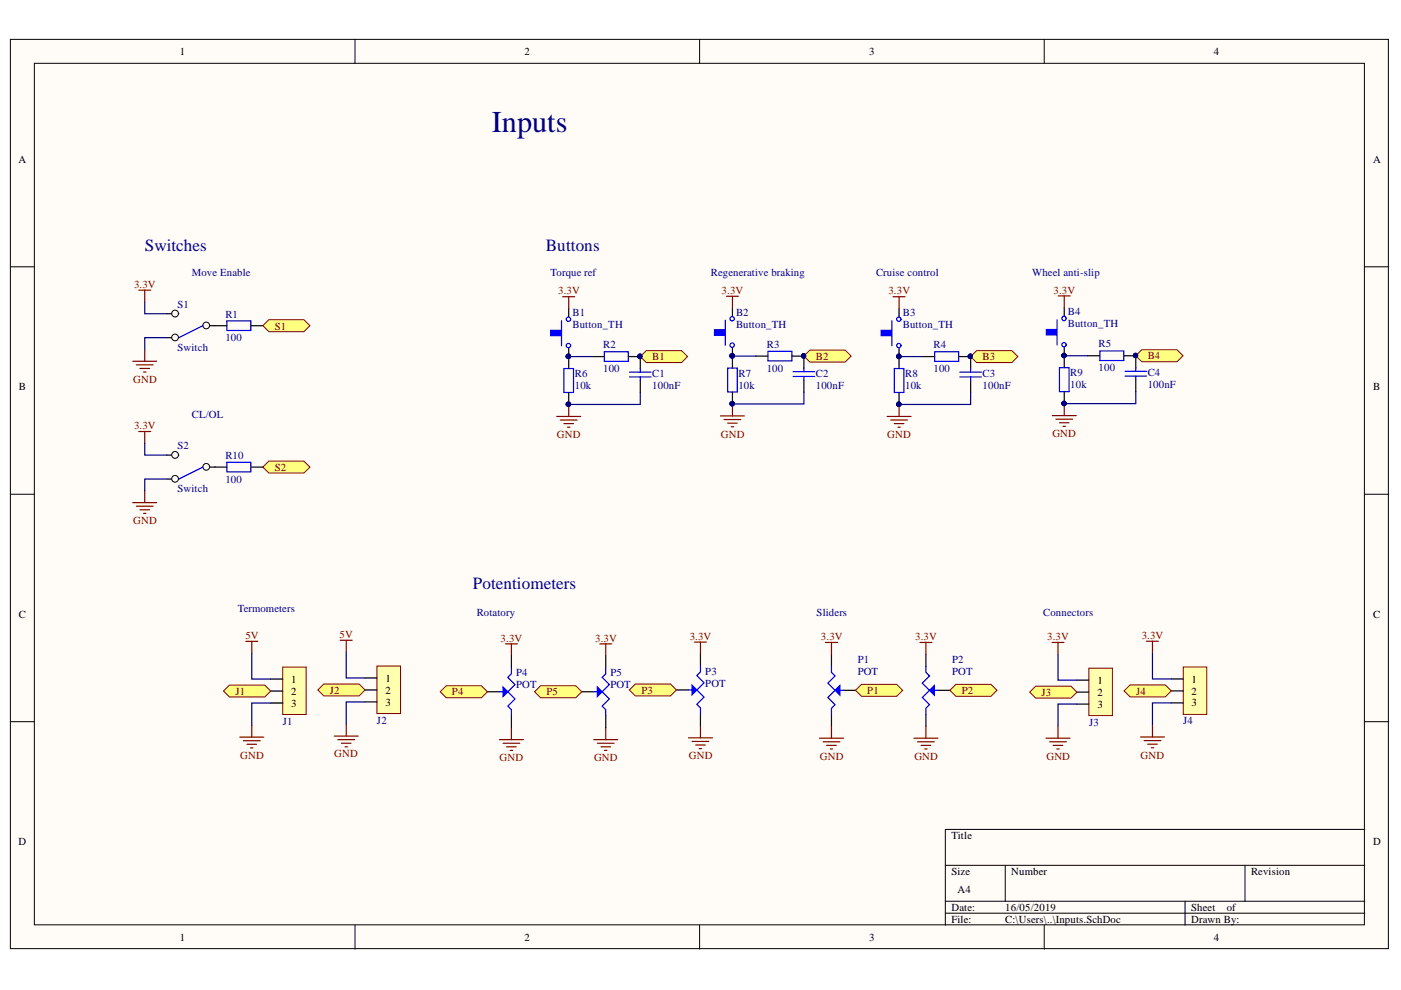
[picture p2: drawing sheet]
<svg xmlns="http://www.w3.org/2000/svg" width="297mm" height="210mm" viewBox="0 0 297 210" stroke-linecap="round" stroke-linejoin="round" font-family="sans-serif">
<defs><g id="words">
<text font-size="6.4" fill="#000080" x="104.3" y="28">Inputs</text>
<g font-size="3.6" fill="#000080">
<text x="30.7" y="53.3">Switches</text>
<text x="115.7" y="53.3">Buttons</text>
<text x="100.2" y="124.9">Potentiometers</text>
</g>
<g font-size="2.3">
<text x="38.1" y="11.7">1</text>
<text x="111.2" y="11.7">2</text>
<text x="184.3" y="11.7">3</text>
<text x="257.4" y="11.7">4</text>
<text x="3.9" y="34.5">A</text>
<text x="291.1" y="34.5">A</text>
<text x="4" y="82.7">B</text>
<text x="291.1" y="82.7">B</text>
<text x="4" y="130.9">C</text>
<text x="291.1" y="130.9">C</text>
<text x="61.7" y="144.7">1</text>
<text x="61.7" y="147.3">2</text>
<text x="61.7" y="149.9">3</text>
<text x="81.7" y="144.5">1</text>
<text x="81.7" y="147.1">2</text>
<text x="81.7" y="149.6">3</text>
<text x="232.7" y="145">1</text>
<text x="232.7" y="147.5">2</text>
<text x="252.6" y="144.7">1</text>
<text x="252.6" y="147.3">2</text>
<text x="252.6" y="149.8">3</text>
<text x="232.7" y="150">3</text>
<text x="3.9" y="179.2">D</text>
<text x="201.7" y="177.9">Title</text>
<text x="291.1" y="179.2">D</text>
<text x="201.7" y="185.5">Size</text>
<text x="214.4" y="185.5">Number</text>
<text x="265.2" y="185.5">Revision</text>
<text x="203" y="189.3">A4</text>
<text x="201.7" y="193.1">Date:</text>
<text x="201.7" y="195.7">File:</text>
<text x="213.1" y="193.1">16/05/2019</text>
<text x="213.1" y="195.7">C:\Users\..\Inputs.SchDoc</text>
<text x="252.6" y="193.1">Sheet</text>
<text x="252.6" y="195.7">Drawn By:</text>
<text x="260.1" y="193.1">of</text>
<text x="38.1" y="199.5">1</text>
<text x="111.2" y="199.5">2</text>
<text x="184.3" y="199.5">3</text>
<text x="257.4" y="199.5">4</text>
</g>
<g font-size="2.3" fill="#000080">
<text x="40.7" y="58.5">Move Enable</text>
<text x="116.7" y="58.5">Torque ref</text>
<text x="150.7" y="58.5">Regenerative braking</text>
<text x="185.7" y="58.5">Cruise control</text>
<text x="218.8" y="58.5">Wheel anti-slip</text>
<text x="37.6" y="65.3">S1</text>
<text x="47.8" y="67.3">R1</text>
<text x="121.4" y="67">B1</text>
<text x="121.4" y="69.5">Button_TH</text>
<text x="156.1" y="66.9">B2</text>
<text x="156.1" y="69.4">Button_TH</text>
<text x="191.4" y="67">B3</text>
<text x="191.4" y="69.5">Button_TH</text>
<text x="226.4" y="66.8">B4</text>
<text x="226.4" y="69.4">Button_TH</text>
<text x="37.6" y="74.4">Switch</text>
<text x="47.8" y="72.4">100</text>
<text x="127.9" y="73.8">R2</text>
<text x="162.6" y="73.8">R3</text>
<text x="197.9" y="73.8">R4</text>
<text x="232.9" y="73.7">R5</text>
<text x="121.9" y="79.9">R6</text>
<text x="121.9" y="82.5">10k</text>
<text x="127.9" y="78.9">100</text>
<text x="138.3" y="79.9">C1</text>
<text x="138.3" y="82.5">100nF</text>
<text x="156.6" y="79.8">R7</text>
<text x="156.6" y="82.4">10k</text>
<text x="162.6" y="78.8">100</text>
<text x="173" y="79.8">C2</text>
<text x="173" y="82.4">100nF</text>
<text x="191.9" y="79.9">R8</text>
<text x="191.9" y="82.5">10k</text>
<text x="197.9" y="78.9">100</text>
<text x="208.3" y="79.9">C3</text>
<text x="208.3" y="82.5">100nF</text>
<text x="226.9" y="79.8">R9</text>
<text x="226.9" y="82.3">10k</text>
<text x="232.9" y="78.7">100</text>
<text x="243.3" y="79.8">C4</text>
<text x="243.3" y="82.3">100nF</text>
<text x="40.7" y="88.5">CL/OL</text>
<text x="37.6" y="95.2">S2</text>
<text x="47.8" y="97.2">R10</text>
<text x="37.6" y="104.3">Switch</text>
<text x="47.8" y="102.3">100</text>
<text x="50.4" y="129.8">Termometers</text>
<text x="101.1" y="130.6">Rotatory</text>
<text x="173.1" y="130.6">Sliders</text>
<text x="221.2" y="130.6">Connectors</text>
<text x="109.4" y="143.4">P4</text>
<text x="129.4" y="143.4">P5</text>
<text x="149.5" y="143">P3</text>
<text x="181.8" y="140.5">P1</text>
<text x="181.8" y="143.1">POT</text>
<text x="201.9" y="140.5">P2</text>
<text x="201.9" y="143.1">POT</text>
<text x="109.4" y="145.9">POT</text>
<text x="129.4" y="145.9">POT</text>
<text x="149.5" y="145.6">POT</text>
<text x="60" y="153.7">J1</text>
<text x="79.9" y="153.4">J2</text>
<text x="230.9" y="153.8">J3</text>
<text x="250.9" y="153.6">J4</text>
</g>
<g font-size="2.3" fill="#800000">
<text x="28.4" y="61">3.3V</text>
<text x="118.3" y="62.4">3.3V</text>
<text x="153" y="62.3">3.3V</text>
<text x="188.4" y="62.4">3.3V</text>
<text x="223.4" y="62.3">3.3V</text>
<text x="58.3" y="69.9">S1</text>
<text x="138.3" y="76.4">B1</text>
<text x="173" y="76.3">B2</text>
<text x="208.3" y="76.4">B3</text>
<text x="243.3" y="76.2">B4</text>
<text x="28.3" y="81.2">GND</text>
<text x="28.4" y="91">3.3V</text>
<text x="118.1" y="92.8">GND</text>
<text x="152.8" y="92.8">GND</text>
<text x="188.1" y="92.8">GND</text>
<text x="223.1" y="92.7">GND</text>
<text x="58.3" y="99.8">S2</text>
<text x="28.3" y="111.2">GND</text>
<text x="52" y="135.5">5V</text>
<text x="72" y="135.3">5V</text>
<text x="106.1" y="136">3.3V</text>
<text x="126.2" y="136">3.3V</text>
<text x="146.2" y="135.6">3.3V</text>
<text x="174.1" y="135.7">3.3V</text>
<text x="194" y="135.7">3.3V</text>
<text x="222" y="135.7">3.3V</text>
<text x="242.1" y="135.5">3.3V</text>
<text x="49.9" y="147.3">J1</text>
<text x="69.9" y="147.1">J2</text>
<text x="95.8" y="147.4">P4</text>
<text x="115.9" y="147.4">P5</text>
<text x="136" y="147.1">P3</text>
<text x="183.9" y="147.2">P1</text>
<text x="203.9" y="147.2">P2</text>
<text x="220.8" y="147.5">J3</text>
<text x="240.9" y="147.3">J4</text>
<text x="50.9" y="160.9">GND</text>
<text x="70.9" y="160.6">GND</text>
<text x="105.9" y="161.4">GND</text>
<text x="125.9" y="161.4">GND</text>
<text x="146.1" y="161">GND</text>
<text x="173.8" y="161.1">GND</text>
<text x="193.9" y="161.1">GND</text>
<text x="221.9" y="161.1">GND</text>
<text x="241.8" y="160.9">GND</text>
</g>
</g></defs>
<g fill="#fffcf8" stroke="#000" stroke-width=".21">
<path d="M2.2 8.3h292.2v192.8h-292.2z"/>
<path d="M7.3 13.4h282v182.7h-282z"/>
</g>
<g fill="none" stroke="#000" stroke-width=".21">
<path d="M75.3 8.3v5.1M148.3 8.3v5.1M221.4 8.3v5.1M2.2 56.6h5.1M289.4 56.6h5.1M2.2 104.8h5.1M289.4 104.8h5.1M2.2 153h5.1M289.4 153h5.1M289.4 175.9h-89v20.3M75.3 196.2v5M148.3 196.2v5"/>
<path d="M200.4 183.5h89M200.4 191.1h89M200.4 193.6h89M213.1 183.5v7.6M221.4 196.2v5M251.3 191.1v5.1M264 183.5v7.6"/>
</g>
<path d="M43 69.1h2.6" fill="none" stroke="#000" stroke-width=".25"/>
<circle cx="43.7" cy="69" r=".71" fill="#fffcf8" stroke="#000" stroke-width=".21"/>
<path d="M35.4 66.5h2.5" fill="none" stroke="#000" stroke-width=".25"/>
<circle cx="37.1" cy="66.5" r=".72" fill="#fffcf8" stroke="#000" stroke-width=".21"/>
<path d="M43 69.1l-5.1 2.5" fill="none" stroke="#00f" stroke-width=".25"/>
<path d="M35.4 71.6h2.5" fill="none" stroke="#000" stroke-width=".25"/>
<circle cx="37.1" cy="71.5" r=".71" fill="#fffcf8" stroke="#000" stroke-width=".21"/>
<path d="M48.1 68h5.1v2.1h-5.1z" fill="none" stroke="#00f" stroke-width=".25"/>
<path d="M45.6 69.1h2.5M53.2 69.1h2.5M43 99h2.6" fill="none" stroke="#000" stroke-width=".25"/>
<path d="M28.1 76.6h5.1M28.9 77.4h3.6M29.4 61.5h2.6M29.7 78.1h2M30.4 78.9h.5M30.7 61.5v2.6M30.7 74.1v2.5" fill="none" stroke="#800000" stroke-width=".25"/>
<path d="M30.7 64.1v2.4h4.7M35.4 71.6h-4.7v2.5" fill="none" stroke="#000080" stroke-width=".25"/>
<circle cx="43.7" cy="99" r=".71" fill="#fffcf8" stroke="#000" stroke-width=".21"/>
<path d="M35.4 96.5h2.5" fill="none" stroke="#000" stroke-width=".25"/>
<circle cx="37.1" cy="96.5" r=".72" fill="#fffcf8" stroke="#000" stroke-width=".21"/>
<path d="M43 99l-5.1 2.6" fill="none" stroke="#00f" stroke-width=".25"/>
<path d="M35.4 101.6h2.5" fill="none" stroke="#000" stroke-width=".25"/>
<circle cx="37.1" cy="101.5" r=".71" fill="#fffcf8" stroke="#000" stroke-width=".21"/>
<path d="M48.1 98h5.1v2h-5.1z" fill="none" stroke="#00f" stroke-width=".25"/>
<path d="M120.6 65.5v1.7M120.6 73.8v1.8M45.6 99h2.5M53.2 99h2.5" fill="none" stroke="#000" stroke-width=".25"/>
<path d="M29.4 91.5h2.6M30.7 91.5v2.5M28.1 106.6h5.1M28.9 107.3h3.6M29.7 108.1h2M30.4 108.9h.5M30.7 104v2.6" fill="none" stroke="#800000" stroke-width=".25"/>
<path d="M30.7 94v2.5h4.7M35.4 101.6h-4.7v2.4" fill="none" stroke="#000080" stroke-width=".25"/>
<circle cx="120.5" cy="75.6" r=".47" fill="#000080" stroke="#000080" stroke-width=".21"/>
<path d="M116.7 70h2.3v1.2h-2.3z" fill="#00f" stroke="#00f" stroke-width=".21"/>
<g fill="#fff" stroke="#00f" stroke-width=".25">
<circle cx="120.5" cy="67.7" r=".46"/>
<circle cx="120.5" cy="73.3" r=".46"/>
</g>
<path d="M119.1 68v5.3M119.6 78.1h2v5.1h-2zM128.1 74.6h5.1v2h-5.1zM133.5 79.9h4.5M133.5 78.9h4.5M135.8 78.1v.8M135.8 79.9v.8" fill="none" stroke="#00f" stroke-width=".25"/>
<g fill="#000080" stroke="#000080" stroke-width=".21">
<circle cx="120.5" cy="75.6" r=".47"/>
<circle cx="120.5" cy="85.7" r=".46"/>
<circle cx="135.7" cy="75.6" r=".47"/>
<circle cx="155.2" cy="75.5" r=".46"/>
</g>
<path d="M120.6 75.6v2.5M125.6 75.6h2.5M133.2 75.6h2.6v2.5M155.3 65.4v1.7M155.3 73.7v1.8M120.6 83.2v2.6M135.8 80.7v2.5" fill="none" stroke="#000" stroke-width=".25"/>
<path d="M120.6 75.6h5M135.8 83.2v2.6h-15.2" fill="none" stroke="#000080" stroke-width=".25"/>
<path d="M119.3 62.9h2.5M120.6 62.9v2.6M118 88.3h5.1M118.8 89.1h3.6M119.6 89.8h2M120.3 90.6h.5M120.6 85.8v2.5" fill="none" stroke="#800000" stroke-width=".25"/>
<path d="M151.5 69.9h2.2v1.2h-2.2z" fill="#00f" stroke="#00f" stroke-width=".21"/>
<g fill="#fff" stroke="#00f" stroke-width=".25">
<circle cx="155.2" cy="67.6" r=".46"/>
<circle cx="155.2" cy="73.2" r=".47"/>
</g>
<path d="M153.8 67.9v5.3M154.3 78h2v5.1h-2zM162.8 74.5h5.1v2h-5.1zM168.2 79.8h4.5M168.2 78.8h4.5M170.4 78v.8M170.4 79.8v.8" fill="none" stroke="#00f" stroke-width=".25"/>
<g fill="#000080" stroke="#000080" stroke-width=".21">
<circle cx="155.2" cy="75.5" r=".46"/>
<circle cx="155.2" cy="85.6" r=".46"/>
<circle cx="170.4" cy="75.5" r=".46"/>
<circle cx="190.6" cy="75.6" r=".46"/>
</g>
<path d="M155.3 75.5v2.5M160.3 75.5h2.5M167.9 75.5h2.5v2.5M190.6 65.5v1.7M190.6 73.8v1.8M155.3 83.1v2.6M170.4 80.6v2.5" fill="none" stroke="#000" stroke-width=".25"/>
<path d="M155.3 75.5h5M170.4 83.1v2.6h-15.1" fill="none" stroke="#000080" stroke-width=".25"/>
<path d="M154 62.8h2.6M155.3 62.8v2.6M152.8 88.2h5M153.5 89h3.6M154.3 89.7h2M155 90.5h.5M155.3 85.7v2.5" fill="none" stroke="#800000" stroke-width=".25"/>
<path d="M186.8 70h2.2v1.2h-2.2z" fill="#00f" stroke="#00f" stroke-width=".21"/>
<g fill="#fff" stroke="#00f" stroke-width=".25">
<circle cx="190.6" cy="67.7" r=".46"/>
<circle cx="190.6" cy="73.3" r=".46"/>
</g>
<path d="M189.1 68v5.3M189.6 78.1h2v5.1h-2zM198.2 74.6h5.1v2h-5.1zM203.5 79.9h4.6M203.5 78.9h4.6M205.8 78.1v.8M205.8 79.9v.8" fill="none" stroke="#00f" stroke-width=".25"/>
<g fill="#000080" stroke="#000080" stroke-width=".21">
<circle cx="190.6" cy="75.6" r=".46"/>
<circle cx="190.6" cy="85.7" r=".46"/>
<circle cx="205.7" cy="75.6" r=".46"/>
<circle cx="225.6" cy="75.4" r=".46"/>
</g>
<path d="M190.6 75.6v2.5M195.6 75.6h2.6M203.3 75.6h2.5v2.5M225.6 65.3v1.8M225.6 73.6v1.8M190.6 83.2v2.6M205.8 80.7v2.5" fill="none" stroke="#000" stroke-width=".25"/>
<path d="M190.6 75.6h5M205.8 83.2v2.6h-15.2" fill="none" stroke="#000080" stroke-width=".25"/>
<path d="M189.3 62.9h2.6M190.6 62.9v2.6M188.1 88.3h5.1M188.8 89.1h3.6M189.6 89.8h2M190.4 90.6h.5M190.6 85.8v2.5" fill="none" stroke="#800000" stroke-width=".25"/>
<path d="M221.8 69.8h2.2v1.2h-2.2z" fill="#00f" stroke="#00f" stroke-width=".21"/>
<g fill="#fff" stroke="#00f" stroke-width=".25">
<circle cx="225.6" cy="67.5" r=".46"/>
<circle cx="225.6" cy="73.1" r=".46"/>
</g>
<path d="M224.1 67.8v5.3M224.6 78h2.1v5h-2.1zM233.2 74.4h5.1v2h-5.1zM238.5 79.7h4.6M238.5 78.7h4.6M240.8 78v.7M240.8 79.7v.8M176.3 141.3v1.3l.7 .7-1.5 1.5 1.5 1.6-1.5 1.5 1.5 1.5-.7 .8v1.2M177 146.4h1.8" fill="none" stroke="#00f" stroke-width=".25"/>
<g fill="#000080" stroke="#000080" stroke-width=".21">
<circle cx="225.6" cy="75.4" r=".46"/>
<circle cx="225.6" cy="85.5" r=".46"/>
<circle cx="240.8" cy="75.4" r=".46"/>
</g>
<path d="M225.6 75.4v2.6M230.6 75.4h2.6M238.3 75.4h2.5v2.6M225.6 83v2.6M240.8 80.5v2.5M176.3 138.7v2.6M176.3 151.4v2.6M178.8 146.4h2.6" fill="none" stroke="#000" stroke-width=".25"/>
<path d="M225.6 75.4h5M240.8 83v2.6h-15.2" fill="none" stroke="#000080" stroke-width=".25"/>
<g fill="none" stroke="#800000" stroke-width=".25">
<path d="M224.4 62.7h2.5M225.6 62.7v2.6M223.1 88.1h5.1M223.9 88.9h3.5M224.6 89.6h2.1M225.4 90.4h.5M225.6 85.6v2.5M107.2 136.5h2.5M108.4 136.5v2.6M127.2 136.5h2.5M128.4 136.5v2.6M147.2 136.1h2.6"/>
<path d="M148.5 136.1v2.6M105.9 156.8h5.1M106.7 157.6h3.5M107.4 158.3h2M108.2 159.1h.5M108.4 154.3v2.5M125.9 156.8h5.1M126.7 157.6h3.5M127.4 158.3h2M128.2 159.1h.5M128.4 154.3v2.5M146 156.4h5"/>
<path d="M146.7 157.2h3.6M147.5 158h2M148.3 158.7h.5M148.5 153.9v2.5"/>
</g>
<path d="M177 146.4l1.1-1.1v2.1z" fill="#00f"/>
<path d="M177 146.4l1.1-1.1v2.1zM196.3 141.3v1.3l.8 .7-1.6 1.5 1.6 1.6-1.6 1.5 1.6 1.5-.8 .8v1.2M197.1 146.4h1.8" fill="none" stroke="#00f" stroke-width=".25"/>
<path d="M175 136.2h2.6M176.3 136.2v2.5M173.7 156.5h5.1M174.5 157.3h3.6M175.3 158h2M176 158.8h.5M176.3 154v2.5" fill="none" stroke="#800000" stroke-width=".25"/>
<path d="M196.3 138.7v2.6M196.3 151.4v2.6M198.9 146.4h2.5" fill="none" stroke="#000" stroke-width=".25"/>
<path d="M197.1 146.4l1-1.1v2.1z" fill="#00f"/>
<path d="M197.1 146.4l1-1.1v2.1z" fill="none" stroke="#00f" stroke-width=".25"/>
<path d="M195 136.2h2.6M196.3 136.2v2.5M193.8 156.5h5.1M194.5 157.3h3.6M195.3 158h2M196.1 158.8h.5M196.3 154v2.5" fill="none" stroke="#800000" stroke-width=".25"/>
<path d="M230.8 141.7h5.1v10h-5.1z" fill="#ffffb0" stroke="#800000" stroke-width=".21"/>
<path d="M228.3 144.2h2.6M228.3 146.7h2.6M228.3 149.3h2.6" fill="none" stroke="#000" stroke-width=".25"/>
<path d="M223 136.2h2.6M224.3 136.2v2.5M221.8 156.5h5.1M222.5 157.3h3.6M223.3 158h2M224.1 158.8h.5M224.3 154v2.5" fill="none" stroke="#800000" stroke-width=".25"/>
<path d="M224.3 138.7v5.5h4M228.3 149.3h-4v4.7" fill="none" stroke="#000080" stroke-width=".25"/>
<path d="M250.9 141.4h5v10.1h-5z" fill="#ffffb0" stroke="#800000" stroke-width=".21"/>
<path d="M108.4 139.1v2.5M103.3 146.7h2.6M108.4 151.7v2.6M248.3 144h2.6M248.3 146.5h2.6M248.3 149h2.6" fill="none" stroke="#000" stroke-width=".25"/>
<path d="M243.1 136h2.5M244.3 136v2.5M241.8 156.3h5.1M242.6 157h3.5M243.3 157.8h2.1M244.1 158.5h.5M244.3 153.7v2.6" fill="none" stroke="#800000" stroke-width=".25"/>
<path d="M244.3 138.5v5.5h4M248.3 149h-4v4.7" fill="none" stroke="#000080" stroke-width=".25"/>
<path d="M105.9 146.7h1.8M108.4 141.6v1.3l-.7 .7 1.5 1.5-1.5 1.6 1.5 1.5-1.5 1.5 .7 .8v1.2" fill="none" stroke="#00f" stroke-width=".25"/>
<path d="M106.7 145.7l1 1-1 1z" fill="#00f"/>
<path d="M106.7 145.7l1 1-1 1z" fill="none" stroke="#00f" stroke-width=".25"/>
<path d="M59.9 141.4h5v10.1h-5z" fill="#ffffb0" stroke="#800000" stroke-width=".21"/>
<path d="M57.4 144h2.5M57.4 146.5h2.5M57.4 149.1h2.5" fill="none" stroke="#000" stroke-width=".25"/>
<path d="M52.1 136h2.6M53.4 136v2.5M50.8 156.3h5.1M51.6 157h3.6M52.4 157.8h2M53.1 158.6h.5M53.4 153.7v2.6" fill="none" stroke="#800000" stroke-width=".25"/>
<path d="M53.4 138.5v5.5h4M57.4 149.1h-4v4.6" fill="none" stroke="#000080" stroke-width=".25"/>
<path d="M79.9 141.2h5v10.1h-5z" fill="#ffffb0" stroke="#800000" stroke-width=".21"/>
<path d="M128.4 139.1v2.5M77.4 143.7h2.5M77.4 146.3h2.5M77.4 148.8h2.5M123.3 146.7h2.6M128.4 151.7v2.6" fill="none" stroke="#000" stroke-width=".25"/>
<path d="M72.1 135.8h2.6M73.4 135.8v2.5M70.9 156.1h5.1M71.6 156.8h3.6M72.4 157.6h2M73.2 158.3h.5M73.4 153.5v2.6" fill="none" stroke="#800000" stroke-width=".25"/>
<path d="M73.4 138.3v5.4h4M77.4 148.8h-4v4.7" fill="none" stroke="#000080" stroke-width=".25"/>
<path d="M125.9 146.7h1.8M128.4 141.6v1.3l-.7 .7 1.5 1.5-1.5 1.6 1.5 1.5-1.5 1.5 .7 .8v1.2" fill="none" stroke="#00f" stroke-width=".25"/>
<path d="M126.7 145.7l1 1-1 1z" fill="#00f"/>
<path d="M126.7 145.7l1 1-1 1zM146 146.3h1.7M148.5 141.2v1.3l-.8 .7 1.6 1.6-1.6 1.5 1.6 1.5-1.6 1.5 .8 .8v1.3" fill="none" stroke="#00f" stroke-width=".25"/>
<path d="M148.5 138.7v2.5M143.4 146.3h2.6M148.5 151.4v2.5" fill="none" stroke="#000" stroke-width=".25"/>
<path d="M146.7 145.3l1 1-1 1z" fill="#00f"/>
<path d="M146.7 145.3l1 1-1 1z" fill="none" stroke="#00f" stroke-width=".25"/>
<g fill="#ffff80" stroke="#800000" stroke-width=".21">
<path d="M55.7 69.1l1.3-1.3h7.4l1.3 1.3-1.3 1.2h-7.4z" fill-rule="evenodd"/>
<path d="M55.7 99l1.3-1.2h7.4l1.3 1.2-1.3 1.3h-7.4z" fill-rule="evenodd"/>
<path d="M135.8 75.6l1.2-1.3h7.5l1.3 1.3-1.3 1.3h-7.5z" fill-rule="evenodd"/>
</g>
<circle cx="135.7" cy="75.6" r=".47" fill="#000080" stroke="#000080" stroke-width=".21"/>
<path d="M170.4 75.5l1.3-1.3h7.5l1.3 1.3-1.3 1.3h-7.5z" fill-rule="evenodd" fill="#ffff80" stroke="#800000" stroke-width=".21"/>
<circle cx="170.4" cy="75.5" r=".46" fill="#000080" stroke="#000080" stroke-width=".21"/>
<path d="M205.8 75.6l1.3-1.3h7.4l1.3 1.3-1.3 1.3h-7.4z" fill-rule="evenodd" fill="#ffff80" stroke="#800000" stroke-width=".21"/>
<circle cx="205.7" cy="75.6" r=".46" fill="#000080" stroke="#000080" stroke-width=".21"/>
<path d="M240.8 75.4l1.3-1.2h7.5l1.2 1.2-1.2 1.3h-7.5z" fill-rule="evenodd" fill="#ffff80" stroke="#800000" stroke-width=".21"/>
<circle cx="240.8" cy="75.4" r=".46" fill="#000080" stroke="#000080" stroke-width=".21"/>
<g fill="#ffff80" stroke="#800000" stroke-width=".21">
<path d="M47.4 146.5l1.3-1.3h7.4l1.3 1.3-1.3 1.3h-7.4z" fill-rule="evenodd"/>
<path d="M67.4 146.3l1.3-1.3h7.4l1.3 1.3-1.3 1.3h-7.4z" fill-rule="evenodd"/>
<path d="M93.3 146.7l1.3-1.3h7.5l1.2 1.3-1.2 1.2h-7.5z" fill-rule="evenodd"/>
<path d="M113.3 146.7l1.3-1.3h7.5l1.2 1.3-1.2 1.2h-7.5z" fill-rule="evenodd"/>
<path d="M133.4 146.3l1.3-1.3h7.5l1.2 1.3-1.2 1.3h-7.5z" fill-rule="evenodd"/>
<path d="M181.4 146.4l1.2-1.3h7.5l1.3 1.3-1.3 1.2h-7.5z" fill-rule="evenodd"/>
<path d="M201.4 146.4l1.3-1.3h7.4l1.3 1.3-1.3 1.2h-7.4z" fill-rule="evenodd"/>
<path d="M218.3 146.7l1.3-1.2h7.5l1.2 1.2-1.2 1.3h-7.5z" fill-rule="evenodd"/>
<path d="M238.3 146.5l1.3-1.3h7.5l1.2 1.3-1.2 1.3h-7.5z" fill-rule="evenodd"/>
</g>
<use href="#words"/>
</svg>
